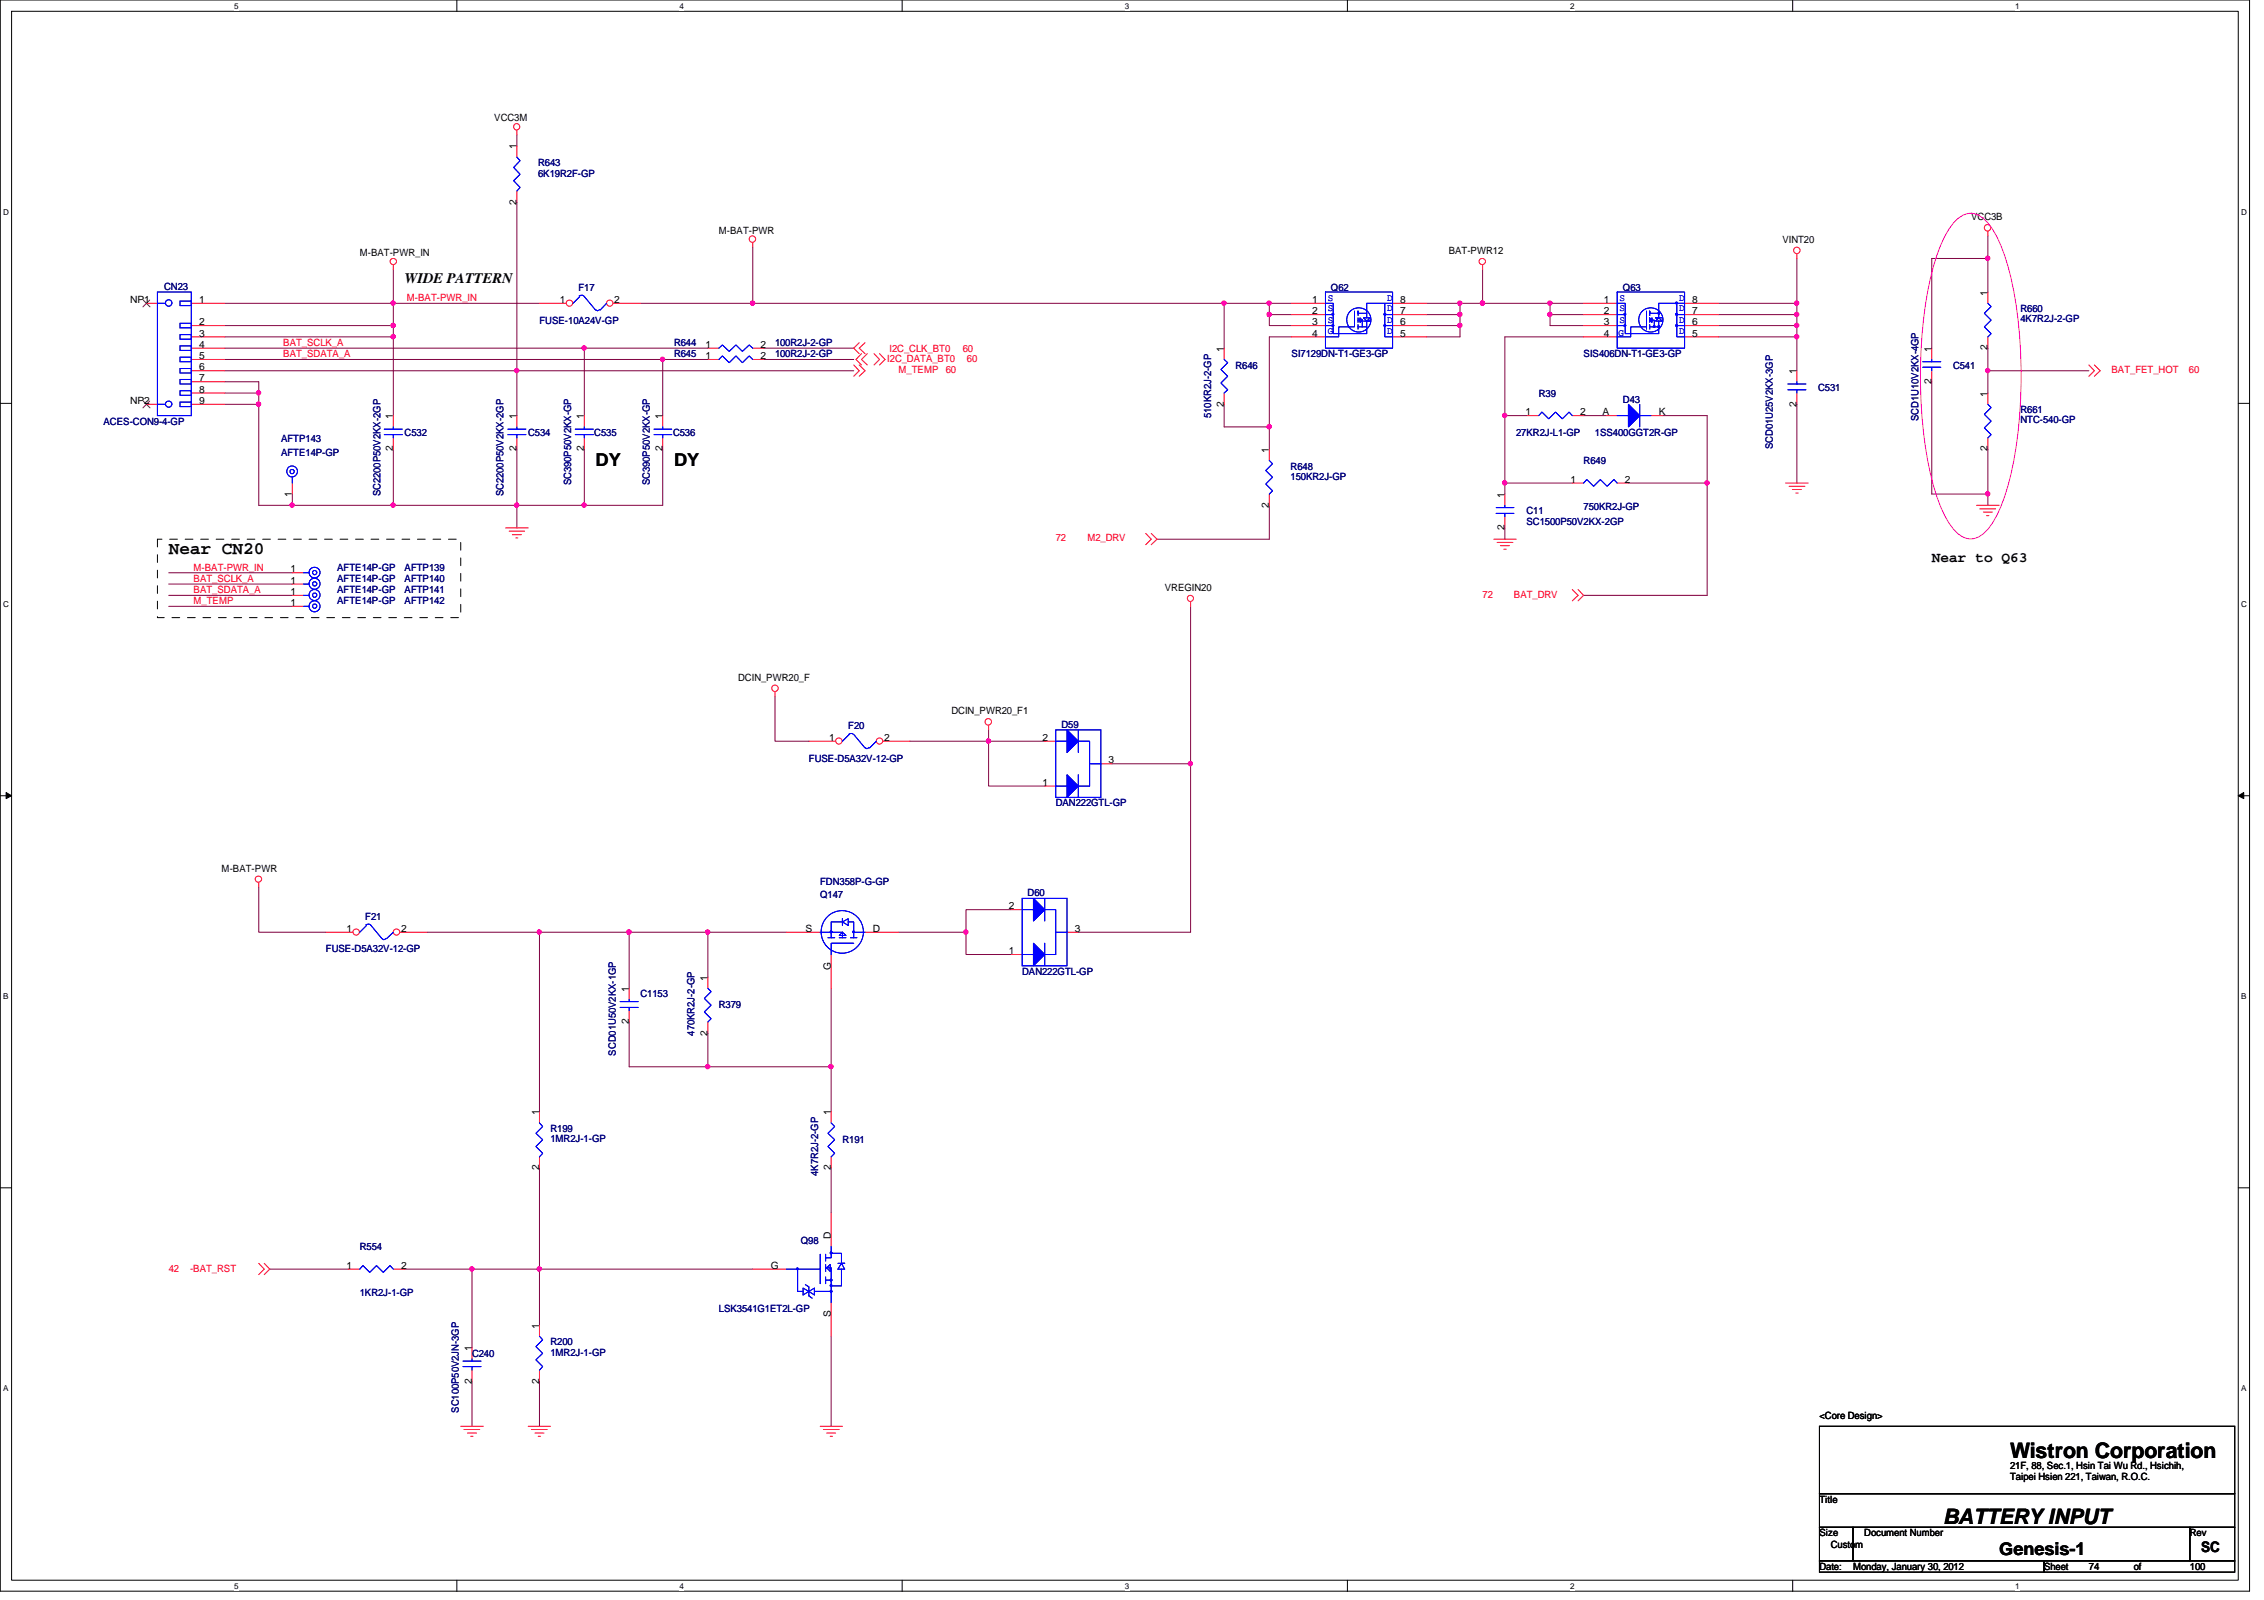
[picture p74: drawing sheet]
<svg xmlns="http://www.w3.org/2000/svg" width="297mm" height="210mm" viewBox="0 0 297 210" stroke-linecap="round" stroke-linejoin="round" font-family="sans-serif">
<defs><g id="words">
<g font-size="2.8">
<text x="263.7" y="191.2">Wistron Corporation</text>
<text x="254.9" y="199.9">BATTERY INPUT</text>
</g>
<g font-size="2.3">
<text x="78.1" y="61.1">DY</text>
<text x="88.4" y="61.1">DY</text>
<text x="22.1" y="72.6">Near CN20</text>
<text x="262.3" y="204">Genesis-1</text>
</g>
<g font-size="1.9">
<text x="53.1" y="37.1">WIDE PATTERN</text>
<text x="253.4" y="73.8">Near to Q63</text>
<text x="288.8" y="203.6">SC</text>
</g>
<g font-size="1.3">
<text x="64.9" y="15.9">VCC3M</text>
<text x="67.8" y="19.6" transform="rotate(-90 67.8 19.6)">1</text>
<text x="67.8" y="26.8" transform="rotate(-90 67.8 26.8)">2</text>
<text x="258.6" y="28.9">VCC3B</text>
<text x="47.2" y="33.6">M-BAT-PWR_IN</text>
<text x="94.3" y="30.6">M-BAT-PWR</text>
<text x="190.1" y="33.3">BAT-PWR12</text>
<text x="233.8" y="31.8">VINT20</text>
<text x="17.1" y="39.8">NP1</text>
<text x="26.1" y="39.8">1</text>
<text x="73.4" y="39.8">1</text>
<text x="80.6" y="39.8">2</text>
<text x="172.2" y="39.8">1</text>
<text x="172.2" y="41.2">2</text>
<text x="183.7" y="41.2">7</text>
<text x="183.7" y="39.8">8</text>
<text x="210.4" y="39.8">1</text>
<text x="210.4" y="41.2">2</text>
<text x="222" y="41.2">7</text>
<text x="222" y="39.8">8</text>
<text x="260.8" y="38.8" transform="rotate(-90 260.8 38.8)">1</text>
<text x="26.1" y="42.7">2</text>
<text x="26.1" y="44.2">3</text>
<text x="26.1" y="45.6">4</text>
<text x="26.1" y="47.1">5</text>
<text x="92.6" y="45.6">1</text>
<text x="92.6" y="47.1">1</text>
<text x="99.8" y="45.6">2</text>
<text x="99.8" y="47.1">2</text>
<text x="160.6" y="46.1" transform="rotate(-90 160.6 46.1)">1</text>
<text x="172.2" y="42.7">3</text>
<text x="172.2" y="44.2">4</text>
<text x="183.7" y="44.2">5</text>
<text x="183.7" y="42.7">6</text>
<text x="210.4" y="42.7">3</text>
<text x="210.4" y="44.2">4</text>
<text x="222" y="44.2">5</text>
<text x="222" y="42.7">6</text>
<text x="253.4" y="46.1" transform="rotate(-90 253.4 46.1)">1</text>
<text x="260.8" y="46" transform="rotate(-90 260.8 46)">2</text>
<text x="17.1" y="53">NP2</text>
<text x="26.1" y="48.6">6</text>
<text x="26.1" y="50">7</text>
<text x="26.1" y="51.5">8</text>
<text x="26.1" y="53">9</text>
<text x="160.6" y="53.3" transform="rotate(-90 160.6 53.3)">2</text>
<text x="235.7" y="53.3" transform="rotate(-90 235.7 53.3)">2</text>
<text x="235.7" y="49.1" transform="rotate(-90 235.7 49.1)">1</text>
<text x="253.4" y="50.4" transform="rotate(-90 253.4 50.4)">2</text>
<text x="260.8" y="52" transform="rotate(-90 260.8 52)">1</text>
<text x="51.6" y="59.2" transform="rotate(-90 51.6 59.2)">2</text>
<text x="51.6" y="55" transform="rotate(-90 51.6 55)">1</text>
<text x="67.8" y="59.2" transform="rotate(-90 67.8 59.2)">2</text>
<text x="67.8" y="55" transform="rotate(-90 67.8 55)">1</text>
<text x="76.6" y="59.2" transform="rotate(-90 76.6 59.2)">2</text>
<text x="76.6" y="55" transform="rotate(-90 76.6 55)">1</text>
<text x="86.9" y="59.2" transform="rotate(-90 86.9 59.2)">2</text>
<text x="86.9" y="55" transform="rotate(-90 86.9 55)">1</text>
<text x="166.5" y="59.4" transform="rotate(-90 166.5 59.4)">1</text>
<text x="200.1" y="54.5">1</text>
<text x="207.3" y="54.5">2</text>
<text x="210.3" y="54.5">A</text>
<text x="217.6" y="54.5">K</text>
<text x="260.8" y="59.2" transform="rotate(-90 260.8 59.2)">2</text>
<text x="38.3" y="65.2" transform="rotate(-90 38.3 65.2)">1</text>
<text x="197.4" y="65.3" transform="rotate(-90 197.4 65.3)">1</text>
<text x="206" y="63.3">1</text>
<text x="213.2" y="63.3">2</text>
<text x="166.5" y="66.6" transform="rotate(-90 166.5 66.6)">2</text>
<text x="197.4" y="69.6" transform="rotate(-90 197.4 69.6)">2</text>
<text x="38.1" y="76.6">1</text>
<text x="38.1" y="75.1">1</text>
<text x="152.8" y="77.5">VREGIN20</text>
<text x="38.1" y="78.1">1</text>
<text x="38.1" y="79.5">1</text>
<text x="96.9" y="89.3">DCIN_PWR20_F</text>
<text x="124.8" y="93.7">DCIN_PWR20_F1</text>
<text x="108.8" y="97.2">1</text>
<text x="116" y="97.2">2</text>
<text x="136.8" y="97.2">2</text>
<text x="145.5" y="100.2">3</text>
<text x="136.8" y="103.1">1</text>
<text x="29.1" y="114.3">M-BAT-PWR</text>
<text x="132.4" y="119.3">2</text>
<text x="45.5" y="122.3">1</text>
<text x="52.6" y="122.3">2</text>
<text x="105.7" y="122.3">S</text>
<text x="114.5" y="122.3">D</text>
<text x="132.4" y="125.2">1</text>
<text x="141" y="122.3">3</text>
<text x="82.5" y="130.1" transform="rotate(-90 82.5 130.1)">1</text>
<text x="92.8" y="128.7" transform="rotate(-90 92.8 128.7)">1</text>
<text x="109" y="127.3" transform="rotate(-90 109 127.3)">G</text>
<text x="82.5" y="134.4" transform="rotate(-90 82.5 134.4)">2</text>
<text x="92.8" y="135.8" transform="rotate(-90 92.8 135.8)">2</text>
<text x="70.7" y="146.3" transform="rotate(-90 70.7 146.3)">1</text>
<text x="109" y="146.3" transform="rotate(-90 109 146.3)">1</text>
<text x="70.7" y="153.5" transform="rotate(-90 70.7 153.5)">2</text>
<text x="109" y="153.5" transform="rotate(-90 109 153.5)">2</text>
<text x="45.5" y="166.5">1</text>
<text x="52.6" y="166.5">2</text>
<text x="101.1" y="166.5">G</text>
<text x="109" y="162.5" transform="rotate(-90 109 162.5)">D</text>
<text x="109" y="172.8" transform="rotate(-90 109 172.8)">S</text>
<text x="61.9" y="177.2" transform="rotate(-90 61.9 177.2)">1</text>
<text x="70.7" y="174.3" transform="rotate(-90 70.7 174.3)">1</text>
<text x="61.9" y="181.5" transform="rotate(-90 61.9 181.5)">2</text>
<text x="70.7" y="181.5" transform="rotate(-90 70.7 181.5)">2</text>
<text x="238.7" y="186.1">&lt;Core Design&gt;</text>
<text x="238.7" y="197.1">Title</text>
<text x="263.7" y="192.7">21F, 88, Sec.1, Hsin Tai Wu Rd., Hsichih,</text>
<text x="263.7" y="194.2">Taipei Hsien 221, Taiwan, R.O.C.</text>
<text x="238.7" y="201.5">Size</text>
<text x="240.2" y="203">Custom</text>
<text x="244.6" y="201.5">Document Number</text>
<text x="287.3" y="201.5">Rev</text>
<text x="238.7" y="206">Date:</text>
<text x="243.1" y="206">Monday, January 30, 2012</text>
<text x="268.2" y="206">Sheet</text>
<text x="274.1" y="206">74</text>
<text x="279.9" y="206">of</text>
<text x="287.3" y="206">100</text>
</g>
<g font-size="1.3" fill="#000080">
<text x="70.6" y="21.8">R643</text>
<text x="70.6" y="23.2">6K19R2F-GP</text>
<text x="21.5" y="38">CN23</text>
<text x="75.9" y="38.2">F17</text>
<text x="174.6" y="38.2">Q62</text>
<text x="212.9" y="38.2">Q63</text>
<text x="265.1" y="41">R660</text>
<text x="70.8" y="42.5">FUSE-10A24V-GP</text>
<text x="88.4" y="45.4">R644</text>
<text x="88.4" y="46.9">R645</text>
<text x="101.7" y="45.4">100R2J-2-GP</text>
<text x="101.7" y="46.9">100R2J-2-GP</text>
<text x="169.5" y="46.9">SI7129DN-T1-GE3-GP</text>
<text x="207.8" y="46.9">SIS406DN-T1-GE3-GP</text>
<text x="265.1" y="42.3">4K7R2J-2-GP</text>
<text x="162.1" y="48.3">R646</text>
<text x="201.9" y="52">R39</text>
<text x="212.9" y="52.9">D43</text>
<text x="238.5" y="51.3">C531</text>
<text x="256.2" y="48.3">C541</text>
<text x="13.6" y="55.7">ACES-CON9-4-GP</text>
<text x="36.9" y="58">AFTP143</text>
<text x="36.9" y="59.8">AFTE14P-GP</text>
<text x="53.1" y="57.2">C532</text>
<text x="69.3" y="57.2">C534</text>
<text x="78" y="57.2">C535</text>
<text x="88.3" y="57.2">C536</text>
<text x="158.9" y="54.8" transform="rotate(-90 158.9 54.8)">510KR2J-2-GP</text>
<text x="198.9" y="57.2">27KR2J-L1-GP</text>
<text x="209.3" y="57.2">1SS400GGT2R-GP</text>
<text x="232.6" y="58.9" transform="rotate(-90 232.6 58.9)">SCD01U25V2KX-3GP</text>
<text x="251.7" y="55.2" transform="rotate(-90 251.7 55.2)">SCD1U10V2KX-4GP</text>
<text x="265.1" y="54.2">R661</text>
<text x="265.1" y="55.5">NTC-540-GP</text>
<text x="49.9" y="65.1" transform="rotate(-90 49.9 65.1)">SC2200P50V2KX-2GP</text>
<text x="66.1" y="65.1" transform="rotate(-90 66.1 65.1)">SC2200P50V2KX-2GP</text>
<text x="74.9" y="63.7" transform="rotate(-90 74.9 63.7)">SC390P50V2KX-GP</text>
<text x="85.3" y="63.7" transform="rotate(-90 85.3 63.7)">SC390P50V2KX-GP</text>
<text x="169.3" y="61.6">R648</text>
<text x="169.3" y="62.9">150KR2J-GP</text>
<text x="207.8" y="60.9">R649</text>
<text x="200.3" y="67.5">C11</text>
<text x="200.3" y="68.8">SC1500P50V2KX-2GP</text>
<text x="207.8" y="66.9">750KR2J-GP</text>
<text x="44.2" y="76.3">AFTE14P-GP</text>
<text x="44.2" y="77.8">AFTE14P-GP</text>
<text x="44.2" y="74.8">AFTE14P-GP</text>
<text x="53.1" y="76.3">AFTP140</text>
<text x="53.1" y="77.8">AFTP141</text>
<text x="53.1" y="74.8">AFTP139</text>
<text x="44.2" y="79.3">AFTE14P-GP</text>
<text x="53.1" y="79.3">AFTP142</text>
<text x="111.3" y="95.6">F20</text>
<text x="139.3" y="95.5">D59</text>
<text x="106.1" y="99.9">FUSE-D5A32V-12-GP</text>
<text x="138.5" y="105.8">DAN222GTL-GP</text>
<text x="107.6" y="117.9">Q147</text>
<text x="107.6" y="116.1">FDN358P-G-GP</text>
<text x="134.8" y="117.6">D60</text>
<text x="42.8" y="124.9">FUSE-D5A32V-12-GP</text>
<text x="47.9" y="120.6">F21</text>
<text x="84" y="130.9">C1153</text>
<text x="134.1" y="127.9">DAN222GTL-GP</text>
<text x="91.1" y="135.8" transform="rotate(-90 91.1 135.8)">470KR2J-2-GP</text>
<text x="94.3" y="132.3">R379</text>
<text x="80.8" y="138.5" transform="rotate(-90 80.8 138.5)">SCD01U50V2KX-1GP</text>
<text x="72.2" y="148.5">R199</text>
<text x="72.2" y="149.9">1MR2J-1-GP</text>
<text x="110.5" y="150">R191</text>
<text x="107.4" y="154.3" transform="rotate(-90 107.4 154.3)">4K7R2J-2-GP</text>
<text x="47.2" y="164">R554</text>
<text x="105.1" y="163.2">Q98</text>
<text x="47.2" y="170">1KR2J-1-GP</text>
<text x="94.3" y="172.1">LSK3541G1ET2L-GP</text>
<text x="61.9" y="178">C240</text>
<text x="72.2" y="176.5">R200</text>
<text x="72.2" y="177.8">1MR2J-1-GP</text>
<text x="60.2" y="185.3" transform="rotate(-90 60.2 185.3)">SC100P50V2JN-3GP</text>
</g>
<g font-size="1.3" fill="#f00">
<text x="53.4" y="39.5">M-BAT-PWR_IN</text>
<text x="37.2" y="45.4">BAT_SCLK_A</text>
<text x="37.2" y="46.9">BAT_SDATA_A</text>
<text x="116.4" y="47.5">I2C_DATA_BT0</text>
<text x="116.7" y="46.1">I2C_CLK_BT0</text>
<text x="126.3" y="46.1">60</text>
<text x="126.9" y="47.5">60</text>
<text x="117.9" y="48.9">M_TEMP</text>
<text x="124.1" y="48.9">60</text>
<text x="277" y="48.9">BAT_FET_HOT</text>
<text x="287.2" y="48.9">60</text>
<text x="138.5" y="71">72</text>
<text x="142.7" y="71">M2_DRV</text>
<text x="25.4" y="74.8">M-BAT-PWR_IN</text>
<text x="25.4" y="76.3">BAT_SCLK_A</text>
<text x="25.4" y="77.8">BAT_SDATA_A</text>
<text x="25.4" y="79.2">M_TEMP</text>
<text x="194.5" y="78.4">72</text>
<text x="198.6" y="78.4">BAT_DRV</text>
<text x="22.1" y="166.9">42</text>
<text x="24.9" y="166.9">-BAT_RST</text>
</g>
<g font-size="1.3" fill="#00f">
<text x="174.2" y="39.5">S</text>
<text x="174.2" y="40.9">S</text>
<text x="182" y="40.9">D</text>
<text x="182" y="39.5">D</text>
<text x="212.5" y="39.5">S</text>
<text x="212.5" y="40.9">S</text>
<text x="220.3" y="40.9">D</text>
<text x="220.3" y="39.5">D</text>
<text x="174.2" y="42.3">S</text>
<text x="174.2" y="43.8">G</text>
<text x="182" y="43.8">D</text>
<text x="182" y="42.3">D</text>
<text x="212.3" y="44.1">G</text>
<text x="212.5" y="42.3">S</text>
<text x="220.3" y="43.8">D</text>
<text x="220.3" y="42.3">D</text>
</g>
<g font-size="1.1">
<text x="30.7" y="1.1">5</text>
<text x="89.2" y="1.1">4</text>
<text x="147.6" y="1.1">3</text>
<text x="206" y="1.1">2</text>
<text x="264.4" y="1.1">1</text>
<text x=".4" y="28.2">D</text>
<text x="294" y="28.2">D</text>
<text x=".4" y="79.6">C</text>
<text x="294" y="79.6">C</text>
<text x=".4" y="131.1">B</text>
<text x="294" y="131.1">B</text>
<text x=".4" y="182.5">A</text>
<text x="294" y="182.5">A</text>
<text x="30.7" y="208.4">5</text>
<text x="89.2" y="208.4">4</text>
<text x="147.6" y="208.4">3</text>
<text x="206" y="208.4">2</text>
<text x="264.4" y="208.4">1</text>
</g>
</g></defs>
<path d="M0 0h295.1v208.7h-295.1zM1.5 1.5h292.2v205.8h-292.2z" fill="none" stroke="#000" stroke-width=".13"/>
<g fill="#fff">
<path d="M30.7 .2h.6v1.2h-.6z"/>
<path d="M30.7 207.5h.6v1.2h-.6z"/>
</g>
<path d="M59.9 0v1.5M59.9 207.3v1.5" fill="none" stroke="#000" stroke-width=".13"/>
<g fill="#fff">
<path d="M89.2 .2h.5v1.2h-.5z"/>
<path d="M89.2 207.5h.5v1.2h-.5z"/>
</g>
<path d="M118.4 0v1.5M118.4 207.3v1.5" fill="none" stroke="#000" stroke-width=".13"/>
<g fill="#fff">
<path d="M147.6 .2h.6v1.2h-.6z"/>
<path d="M147.6 207.5h.6v1.2h-.6z"/>
</g>
<path d="M176.8 0v1.5M176.8 207.3v1.5" fill="none" stroke="#000" stroke-width=".13"/>
<g fill="#fff">
<path d="M206 .2h.6v1.2h-.6z"/>
<path d="M206 207.5h.6v1.2h-.6z"/>
</g>
<path d="M235.2 0v1.5M235.2 207.3v1.5" fill="none" stroke="#000" stroke-width=".13"/>
<g fill="#fff">
<path d="M264.4 .2h.6v1.2h-.6z"/>
<path d="M264.4 207.5h.6v1.2h-.6z"/>
<path d="M.4 27.2h.8v1.2h-.8z"/>
<path d="M294 27.2h.8v1.2h-.8z"/>
<path d="M.4 78.6h.8v1.2h-.8z"/>
<path d="M294 78.6h.8v1.2h-.8z"/>
</g>
<path d="M0 52.9h1.5M293.7 52.9h1.4" fill="none" stroke="#000" stroke-width=".13"/>
<g fill="#fff">
<path d="M.4 130.1h.7v1.2h-.7z"/>
<path d="M294 130.1h.8v1.2h-.8z"/>
</g>
<path d="M0 104.4h1.5M.8 104l.7 .4-.7 .4zM293.7 104.4l.7-.4v.8zM293.7 104.4h1.4" fill="none" stroke="#000" stroke-width=".13"/>
<path d="M.8 104l.7 .4-.7 .4zM293.7 104.4l.7-.4v.8z" fill="#000"/>
<g fill="#fff">
<path d="M.4 181.5h.7v1.2h-.7z"/>
<path d="M294 181.5h.8v1.2h-.8z"/>
</g>
<path d="M0 155.8h1.5M293.7 155.8h1.4" fill="none" stroke="#000" stroke-width=".13"/>
<path d="M51.6 35.3v4.5M29.5 51.6h4.4v1.4M29.5 48.6h38.3M207.8 54.5h2.9M260.8 58.9v5.9M51.6 66.3h16.2M166.5 66.3v4.4h-14.7M109 140v5.8M70.8 181.2v5.9" fill="none" stroke="#800040" stroke-width=".13"/>
<circle cx="109" cy="139.9" r=".29" fill="#f0f"/>
<circle cx="109" cy="139.9" r=".29" fill="none" stroke="#f0f" stroke-width=".13"/>
<path d="M70.8 166.5h28" fill="none" stroke="#800040" stroke-width=".13"/>
<circle cx="70.7" cy="166.5" r=".29" fill="#f0f"/>
<circle cx="70.7" cy="166.5" r=".29" fill="none" stroke="#f0f" stroke-width=".13"/>
<path d="M86.9 47.2v7.3M207.8 78.1h16.2M70.8 122.3h11.7" fill="none" stroke="#800040" stroke-width=".13"/>
<circle cx="82.5" cy="122.3" r=".29" fill="#f0f"/>
<circle cx="82.5" cy="122.3" r=".29" fill="none" stroke="#f0f" stroke-width=".13"/>
<circle cx="70.7" cy="122.3" r=".29" fill="#f0f"/>
<circle cx="70.7" cy="122.3" r=".29" fill="none" stroke="#f0f" stroke-width=".13"/>
<path d="M203.4 39.8v1.5M22.1 75.1h16.3" fill="none" stroke="#800040" stroke-width=".13"/>
<circle cx="203.3" cy="39.8" r=".29" fill="#f0f"/>
<circle cx="203.3" cy="39.8" r=".29" fill="none" stroke="#f0f" stroke-width=".13"/>
<path d="M235.8 42.7v1.5" fill="none" stroke="#800040" stroke-width=".13"/>
<circle cx="235.7" cy="42.7" r=".29" fill="#f0f"/>
<circle cx="235.7" cy="42.7" r=".29" fill="none" stroke="#f0f" stroke-width=".13"/>
<path d="M33.9 50.1v1.5M235.8 53v10.4" fill="none" stroke="#800040" stroke-width=".13"/>
<circle cx="33.9" cy="51.5" r=".29" fill="#f0f"/>
<circle cx="33.9" cy="51.5" r=".29" fill="none" stroke="#f0f" stroke-width=".13"/>
<path d="M51.6 39.8h19.2M187.2 39.8h4.4M194.5 39.8h8.9M260.8 33.9v4.4M29.5 50.1h4.4M197.4 44.2v10.3h3M38.4 66.3h13.2" fill="none" stroke="#800040" stroke-width=".13"/>
<circle cx="194.5" cy="39.8" r=".29" fill="#f0f"/>
<circle cx="194.5" cy="39.8" r=".29" fill="none" stroke="#f0f" stroke-width=".13"/>
<path d="M191.6 39.8h2.9" fill="none" stroke="#800040" stroke-width=".13"/>
<circle cx="194.5" cy="39.8" r=".29" fill="#f0f"/>
<circle cx="194.5" cy="39.8" r=".29" fill="none" stroke="#f0f" stroke-width=".13"/>
<path d="M253.4 33.9h7.4" fill="none" stroke="#800040" stroke-width=".13"/>
<circle cx="260.8" cy="33.9" r=".29" fill="#f0f"/>
<circle cx="260.8" cy="33.9" r=".29" fill="none" stroke="#f0f" stroke-width=".13"/>
<path d="M98.8 39.8h61.8M253.4 33.9v11.8M92.9 135.6v4.4" fill="none" stroke="#800040" stroke-width=".13"/>
<circle cx="160.6" cy="39.8" r=".29" fill="#f0f"/>
<circle cx="160.6" cy="39.8" r=".29" fill="none" stroke="#f0f" stroke-width=".13"/>
<circle cx="98.7" cy="39.8" r=".29" fill="#f0f"/>
<circle cx="98.7" cy="39.8" r=".29" fill="none" stroke="#f0f" stroke-width=".13"/>
<path d="M51.6 39.8v2.9h-22.1" fill="none" stroke="#800040" stroke-width=".13"/>
<circle cx="51.6" cy="39.8" r=".29" fill="#f0f"/>
<circle cx="51.6" cy="39.8" r=".29" fill="none" stroke="#f0f" stroke-width=".13"/>
<path d="M187.2 41.3h4.4v1.4" fill="none" stroke="#800040" stroke-width=".13"/>
<circle cx="191.5" cy="42.7" r=".29" fill="#f0f"/>
<circle cx="191.5" cy="42.7" r=".29" fill="none" stroke="#f0f" stroke-width=".13"/>
<path d="M197.4 44.2h10.4M70.8 153.2v13.3h-8.9" fill="none" stroke="#800040" stroke-width=".13"/>
<circle cx="61.9" cy="166.5" r=".29" fill="#f0f"/>
<circle cx="61.9" cy="166.5" r=".29" fill="none" stroke="#f0f" stroke-width=".13"/>
<path d="M92.9 122.3v5.9" fill="none" stroke="#800040" stroke-width=".13"/>
<circle cx="92.8" cy="122.3" r=".29" fill="#f0f"/>
<circle cx="92.8" cy="122.3" r=".29" fill="none" stroke="#f0f" stroke-width=".13"/>
<path d="M187.2 42.7h4.4v1.5M197.4 54.5v8.9M253.4 50.1v14.7M92.9 122.3h10.3" fill="none" stroke="#800040" stroke-width=".13"/>
<circle cx="197.4" cy="63.3" r=".29" fill="#f0f"/>
<circle cx="197.4" cy="63.3" r=".29" fill="none" stroke="#f0f" stroke-width=".13"/>
<circle cx="197.4" cy="54.5" r=".29" fill="#f0f"/>
<circle cx="197.4" cy="54.5" r=".29" fill="none" stroke="#f0f" stroke-width=".13"/>
<path d="M67.8 48.6v5.9" fill="none" stroke="#800040" stroke-width=".13"/>
<circle cx="67.8" cy="48.6" r=".29" fill="#f0f"/>
<circle cx="67.8" cy="48.6" r=".29" fill="none" stroke="#f0f" stroke-width=".13"/>
<path d="M191.6 39.8v1.5" fill="none" stroke="#800040" stroke-width=".13"/>
<circle cx="191.5" cy="41.2" r=".29" fill="#f0f"/>
<circle cx="191.5" cy="41.2" r=".29" fill="none" stroke="#f0f" stroke-width=".13"/>
<circle cx="191.5" cy="39.8" r=".29" fill="#f0f"/>
<circle cx="191.5" cy="39.8" r=".29" fill="none" stroke="#f0f" stroke-width=".13"/>
<path d="M166.5 41.3h3" fill="none" stroke="#800040" stroke-width=".13"/>
<circle cx="166.5" cy="41.2" r=".29" fill="#f0f"/>
<circle cx="166.5" cy="41.2" r=".29" fill="none" stroke="#f0f" stroke-width=".13"/>
<path d="M169.5 39.8h-3v1.5M253.4 64.8h7.4" fill="none" stroke="#800040" stroke-width=".13"/>
<circle cx="260.8" cy="64.8" r=".29" fill="#f0f"/>
<circle cx="260.8" cy="64.8" r=".29" fill="none" stroke="#f0f" stroke-width=".13"/>
<path d="M67.8 58.9v7.4M76.7 45.7h16.2M86.9 58.9v7.4h-10.2M166.5 41.3v1.4h3M187.2 44.2h4.4M218.1 54.5h5.9M22.1 76.6h16.3M22.1 78.1h16.3M38.4 64.8v1.5M61.9 181.2v5.9" fill="none" stroke="#800040" stroke-width=".13"/>
<circle cx="67.8" cy="66.3" r=".29" fill="#f0f"/>
<circle cx="67.8" cy="66.3" r=".29" fill="none" stroke="#f0f" stroke-width=".13"/>
<path d="M76.7 58.9v7.4" fill="none" stroke="#800040" stroke-width=".13"/>
<circle cx="76.6" cy="66.3" r=".29" fill="#f0f"/>
<circle cx="76.6" cy="66.3" r=".29" fill="none" stroke="#f0f" stroke-width=".13"/>
<path d="M51.6 58.9v7.4" fill="none" stroke="#800040" stroke-width=".13"/>
<circle cx="51.6" cy="66.3" r=".29" fill="#f0f"/>
<circle cx="51.6" cy="66.3" r=".29" fill="none" stroke="#f0f" stroke-width=".13"/>
<path d="M51.6 44.2v10.3" fill="none" stroke="#800040" stroke-width=".13"/>
<circle cx="51.6" cy="44.2" r=".29" fill="#f0f"/>
<circle cx="51.6" cy="44.2" r=".29" fill="none" stroke="#f0f" stroke-width=".13"/>
<path d="M76.7 45.7v8.8" fill="none" stroke="#800040" stroke-width=".13"/>
<circle cx="76.6" cy="45.7" r=".29" fill="#f0f"/>
<circle cx="76.6" cy="45.7" r=".29" fill="none" stroke="#f0f" stroke-width=".13"/>
<path d="M92.9 140h16.1" fill="none" stroke="#800040" stroke-width=".13"/>
<circle cx="92.8" cy="139.9" r=".29" fill="#f0f"/>
<circle cx="92.8" cy="139.9" r=".29" fill="none" stroke="#f0f" stroke-width=".13"/>
<path d="M67.8 17.7v1.5M203.4 41.3v1.4" fill="none" stroke="#800040" stroke-width=".13"/>
<circle cx="203.3" cy="41.2" r=".29" fill="#f0f"/>
<circle cx="203.3" cy="41.2" r=".29" fill="none" stroke="#f0f" stroke-width=".13"/>
<path d="M29.5 39.8h22.1M203.4 39.8h4.4M86.9 47.2h6M203.4 42.7h4.4M260.8 64.8v1.5M56 122.3h14.8M82.5 122.3h10.4" fill="none" stroke="#800040" stroke-width=".13"/>
<circle cx="82.5" cy="122.3" r=".29" fill="#f0f"/>
<circle cx="82.5" cy="122.3" r=".29" fill="none" stroke="#f0f" stroke-width=".13"/>
<path d="M84 39.8h14.8M160.6 39.8h5.9M224 54.5v8.9M22.1 79.5h16.3M76.7 66.3h-8.9v3M197.4 63.4v1.4M70.8 166.5v7.4" fill="none" stroke="#800040" stroke-width=".13"/>
<circle cx="166.5" cy="39.8" r=".29" fill="#f0f"/>
<circle cx="166.5" cy="39.8" r=".29" fill="none" stroke="#f0f" stroke-width=".13"/>
<path d="M51.6 42.7v1.5h-22.1M203.4 41.3h4.4M33.9 116.4v5.9h8.9" fill="none" stroke="#800040" stroke-width=".13"/>
<circle cx="51.6" cy="42.7" r=".29" fill="#f0f"/>
<circle cx="51.6" cy="42.7" r=".29" fill="none" stroke="#f0f" stroke-width=".13"/>
<path d="M260.8 48.6v3" fill="none" stroke="#800040" stroke-width=".13"/>
<circle cx="260.8" cy="48.6" r=".29" fill="#f0f"/>
<circle cx="260.8" cy="48.6" r=".29" fill="none" stroke="#f0f" stroke-width=".13"/>
<path d="M194.5 35.3v4.5M260.8 30.9v3M197.4 63.4h8.9M213.7 63.4h10.3M82.5 140h10.4M82.5 122.3v7.4M53.1 166.5h8.8v10.3" fill="none" stroke="#800040" stroke-width=".13"/>
<circle cx="224" cy="63.3" r=".29" fill="#f0f"/>
<circle cx="224" cy="63.3" r=".29" fill="none" stroke="#f0f" stroke-width=".13"/>
<path d="M33.9 66.3h4.5" fill="none" stroke="#800040" stroke-width=".13"/>
<circle cx="38.3" cy="66.3" r=".29" fill="#f0f"/>
<circle cx="38.3" cy="66.3" r=".29" fill="none" stroke="#f0f" stroke-width=".13"/>
<path d="M160.6 39.8v5.9M33.9 53v13.3M260.8 45.7v2.9" fill="none" stroke="#800040" stroke-width=".13"/>
<circle cx="33.9" cy="53" r=".29" fill="#f0f"/>
<circle cx="33.9" cy="53" r=".29" fill="none" stroke="#f0f" stroke-width=".13"/>
<path d="M225.5 39.8h10.3M29.5 45.7h47.2M67.8 48.6h44.2M160.6 56h5.9M166.5 44.2h3M225.5 41.3h10.3v1.4h-10.3M260.8 48.6h13.3M197.4 69.3v1.4M224 63.4v14.7M82.5 134.1v5.9M35.4 166.5h10.3M109 175.3v11.8" fill="none" stroke="#800040" stroke-width=".13"/>
<circle cx="235.7" cy="41.2" r=".29" fill="#f0f"/>
<circle cx="235.7" cy="41.2" r=".29" fill="none" stroke="#f0f" stroke-width=".13"/>
<path d="M235.8 39.8v1.5" fill="none" stroke="#800040" stroke-width=".13"/>
<circle cx="235.7" cy="39.8" r=".29" fill="#f0f"/>
<circle cx="235.7" cy="39.8" r=".29" fill="none" stroke="#f0f" stroke-width=".13"/>
<path d="M98.8 32.4v7.4M235.8 33.9v5.9M29.5 53h4.4M100.2 45.7h11.8M160.6 53v3M225.5 44.2h10.3v4.4M109 129.7v10.3" fill="none" stroke="#800040" stroke-width=".13"/>
<circle cx="235.7" cy="44.2" r=".29" fill="#f0f"/>
<circle cx="235.7" cy="44.2" r=".29" fill="none" stroke="#f0f" stroke-width=".13"/>
<path d="M67.8 26.5v22.1M29.5 47.2h57.4M109 153.2v5.9" fill="none" stroke="#800040" stroke-width=".13"/>
<circle cx="86.9" cy="47.1" r=".29" fill="#f0f"/>
<circle cx="86.9" cy="47.1" r=".29" fill="none" stroke="#f0f" stroke-width=".13"/>
<path d="M100.2 47.2h11.8M166.5 56v2.9" fill="none" stroke="#800040" stroke-width=".13"/>
<circle cx="166.5" cy="56" r=".29" fill="#f0f"/>
<circle cx="166.5" cy="56" r=".29" fill="none" stroke="#f0f" stroke-width=".13"/>
<path d="M166.5 44.2v11.8M119.4 97.2h10.3M129.7 95.8v1.4M129.7 97.2h7.4M145.9 100.2h10.3M70.8 122.3v23.5" fill="none" stroke="#800040" stroke-width=".13"/>
<circle cx="129.7" cy="97.2" r=".29" fill="#f0f"/>
<circle cx="129.7" cy="97.2" r=".29" fill="none" stroke="#f0f" stroke-width=".13"/>
<path d="M156.2 79.5v42.8M101.7 91.4v5.8h4.4M129.7 97.2v5.9h7.4" fill="none" stroke="#800040" stroke-width=".13"/>
<circle cx="156.2" cy="100.2" r=".29" fill="#f0f"/>
<circle cx="156.2" cy="100.2" r=".29" fill="none" stroke="#f0f" stroke-width=".13"/>
<path d="M132.6 119.3h-5.9v3M117.9 122.3h8.8M126.7 122.3v2.9h5.9M141.5 122.3h14.7" fill="none" stroke="#800040" stroke-width=".13"/>
<circle cx="126.7" cy="122.3" r=".29" fill="#f0f"/>
<g fill="none" stroke="#f0f" stroke-width=".13">
<path d="M256.6 28.9a2.5 2.5 0 0 1 3.9 0 15.5 15.5 0 0 1 3.2 6.8 61.9 61.9 0 0 1 0 27.2 15.6 15.6 0 0 1-3.2 6.8 2.5 2.5 0 0 1-3.9 0 15.5 15.5 0 0 1-3.1-6.8 62.5 62.5 0 0 1 0-27.2 15.4 15.4 0 0 1 3.1-6.8z"/>
<circle cx="126.7" cy="122.3" r=".29"/>
</g>
<g fill="none" stroke="#f00" stroke-width=".13">
<path d="M67.8 17.1v.6M51.6 34.8v.5M98.8 31.8v.6M194.5 34.8v.5M235.8 33.3v.6M260.8 30.4v.5M260.8 38.3v1.5M112 47.9l.7 .7-.7 .8M112.7 45l-.7 .7 .7 .7M112.7 47.9l.8 .7-.8 .8M113 46.4l-.7 .8 .7 .7M113.5 45l-.8 .7 .8 .7"/>
<path d="M113.8 46.4l-.8 .8 .8 .7M114.7 46.4l.7 .8-.7 .7M115.4 46.4l.7 .8-.7 .7M253.4 45.7v1.5M253.4 48.6v1.5M260.8 44.2v1.5M260.8 51.6v1.4M260.8 57.4v1.5M274.1 47.9l.7 .7-.7 .8M274.8 47.9l.7 .7-.7 .8M66.3 69.3h3M66.8 69.7h2"/>
<path d="M67.2 70.1h1.2M67.7 70.6h.2M150.3 70l.7 .7-.7 .8M151 70l.8 .7-.8 .8M156.2 79v.5M196 70.7h2.9M196.4 71.2h2.1M196.8 71.6h1.2M197.3 72.1h.3M206.3 77.3l.7 .8-.7 .7M207 77.3l.8 .8-.8 .7M234.3 63.4h2.9"/>
<path d="M234.7 63.8h2.1M235.2 64.2h1.1M235.6 64.7h.3M259.3 66.3h3M259.8 66.8h2M260.2 67.2h1.2M260.6 67.6h.3M101.7 90.8v.6M129.7 95.2v.6M33.9 115.8v.6M132.6 119.3h1.5M82.5 129.7v1.4"/>
<path d="M82.5 132.6v1.5M132.6 125.2h1.5M140 122.3h1.5M33.9 165.7l.8 .8-.8 .7M34.7 165.7l.7 .8-.7 .7M60.4 187.1h3M60.9 187.5h2M61.3 188h1.2M61.8 188.4h.3M69.3 187.1h2.9M69.7 187.5h2.1M70.2 188h1.2"/>
<path d="M70.6 188.4h.3M107.6 187.1h2.9M108 187.5h2.1M108.5 188h1.1M108.9 188.4h.3"/>
<circle cx="67.8" cy="16.6" r=".42"/>
<circle cx="51.6" cy="34.3" r=".42"/>
<circle cx="98.7" cy="31.4" r=".43"/>
<circle cx="194.5" cy="34.3" r=".42"/>
<circle cx="235.7" cy="32.8" r=".43"/>
<circle cx="260.8" cy="29.9" r=".43"/>
<circle cx="156.2" cy="78.5" r=".4"/>
<circle cx="101.7" cy="90.3" r=".43"/>
<circle cx="129.7" cy="94.7" r=".43"/>
<circle cx="33.9" cy="115.3" r=".42"/>
</g>
<path d="M238.7 187.1h54.5v8.9h-54.5zM238.7 196h54.5v4.4h-54.5zM238.7 200.4h4.4v4.4h-4.4zM238.7 204.8h29.5v1.4h-29.5zM243.1 200.4h44.2v4.4h-44.2zM268.2 204.8h25v1.4h-25zM287.3 200.4h5.9v4.4h-5.9z" fill="none" stroke="#000" stroke-width=".13"/>
<path d="M20.7 70.7h39.7v10.3h-39.7z" fill="none" stroke="#000" stroke-width=".13" stroke-dasharray="1 1 1 1 1 1 1 1"/>
<path d="M260.8 39.8l.4 .4-.9 .9 .9 .9-.9 .9 .9 .9-.4 .4M252.3 47.5h2.3M252.3 48.2h2.3M253.4 47.2v.3M253.4 48.2v.4M260.8 53l.4 .5-.9 .9 .9 .8-.9 .9 .9 .9-.4 .4M81.4 131.4h2.3M81.4 132.2h2.3M82.5 131.1v.3M82.5 132.2v.4" fill="none" stroke="#00f" stroke-width=".13"/>
<path d="M135.6 123.7l1.5 1.5-1.5 1.5z" fill="#00f"/>
<path d="M134.1 117.9h5.9v8.8h-5.9zM134.1 119.3h1.5M137.1 117.9v2.9M137.1 119.3h1.4v5.9h-1.4M134.1 125.2h1.5M135.6 123.7l1.5 1.5-1.5 1.5zM137.1 123.7v3M138.5 122.3h1.5" fill="none" stroke="#00f" stroke-width=".13"/>
<path d="M135.6 117.9l1.5 1.4-1.5 1.5z" fill="#00f"/>
<path d="M135.6 117.9l1.5 1.4-1.5 1.5z" fill="none" stroke="#00f" stroke-width=".13"/>
<path d="M135.6 123.7l1.5 1.5-1.5 1.5z" fill="#00f"/>
<path d="M134.1 117.9h5.9v8.8h-5.9zM134.1 119.3h1.5M137.1 117.9v2.9M137.1 119.3h1.4v5.9h-1.4M134.1 125.2h1.5M135.6 123.7l1.5 1.5-1.5 1.5zM137.1 123.7v3M138.5 122.3h1.5" fill="none" stroke="#00f" stroke-width=".13"/>
<path d="M135.6 117.9l1.5 1.4-1.5 1.5z" fill="#00f"/>
<path d="M135.6 117.9l1.5 1.4-1.5 1.5zM47.2 166.5l.4-.5 .9 .9 .9-.9 .9 .9 .9-.9 .4 .5M103.2 166.5h4.4M108.3 167.5v.9M108.3 164.5v.9M108.3 167.9h.7v3M108.9 165.9l-.4 .4M109 163.5v1.5h-.7M109 166.3v1.6M109 164.4h1.4v1.3h.4h-.9M110.4 166.5v2.2h-1.4M110.4 165.7l.4 .8h-.9z" fill="none" stroke="#00f" stroke-width=".13"/>
<path d="M109 159.1v4.4M45.7 166.5h1.5M51.6 166.5h1.5M98.8 166.5h4.4M109 170.9v4.4" fill="none" stroke="#f00" stroke-width=".13"/>
<path d="M109 167.8h.1v.2h-.1z" fill-rule="evenodd" fill="#00f"/>
<path d="M109 167.8h.1v.2h-.1z" fill="none" stroke="#00f" stroke-width=".13"/>
<path d="M109 164.3h.1v.2h-.1z" fill-rule="evenodd" fill="#00f"/>
<path d="M109 164.3h.1v.2h-.1z" fill="none" stroke="#00f" stroke-width=".13"/>
<path d="M109 168.6h.1v.1h-.1z" fill-rule="evenodd" fill="#00f"/>
<path d="M104.6 169.4h.8M105.4 169l.7 .4-.7 .5zM105.7 168.5l.4 .3v1.2l.4 .3M106.1 169.4l.7-.4v.9zM106.8 169.4h2.2M107.6 164.5v3.9M108.3 165.9v.9M108.3 166.3h.7M108.9 165.9v.9l-.4-.5M109 168.6h.1v.1h-.1z" fill="none" stroke="#00f" stroke-width=".13"/>
<path d="M109 169.3h.1v.2h-.1z" fill-rule="evenodd" fill="#00f"/>
<path d="M109 169.3h.1v.2h-.1z" fill="none" stroke="#00f" stroke-width=".13"/>
<path d="M104.5 166.4l.2 .1-.1 .1z" fill-rule="evenodd" fill="#00f"/>
<path d="M103.2 166.5h4.4M104.5 166.4l.2 .1-.1 .1zM104.6 166.5v2.9M108.3 167.5v.9M108.3 164.5v.9M108.3 167.9h.7v3M108.9 165.9l-.4 .4M109 163.5v1.5h-.7M109 166.3v1.6M109 164.4h1.4v1.3h.4h-.9M110.4 166.5v2.2h-1.4M110.4 165.7l.4 .8h-.9z" fill="none" stroke="#00f" stroke-width=".13"/>
<path d="M109 167.8h.1v.2h-.1z" fill-rule="evenodd" fill="#00f"/>
<path d="M109 167.8h.1v.2h-.1z" fill="none" stroke="#00f" stroke-width=".13"/>
<path d="M109 164.3h.1v.2h-.1z" fill-rule="evenodd" fill="#00f"/>
<path d="M109 164.3h.1v.2h-.1z" fill="none" stroke="#00f" stroke-width=".13"/>
<path d="M109 168.6h.1v.1h-.1z" fill-rule="evenodd" fill="#00f"/>
<path d="M104.6 169.4h.8M105.4 169l.7 .4-.7 .5zM105.7 168.5l.4 .3v1.2l.4 .3M106.1 169.4l.7-.4v.9zM106.8 169.4h2.2M107.6 164.5v3.9M108.3 165.9v.9M108.3 166.3h.7M108.9 165.9v.9l-.4-.5M109 168.6h.1v.1h-.1z" fill="none" stroke="#00f" stroke-width=".13"/>
<path d="M109 169.3h.1v.2h-.1z" fill-rule="evenodd" fill="#00f"/>
<path d="M109 169.3h.1v.2h-.1z" fill="none" stroke="#00f" stroke-width=".13"/>
<path d="M104.5 166.4l.2 .1-.1 .1z" fill-rule="evenodd" fill="#00f"/>
<g fill="none" stroke="#00f" stroke-width=".13">
<path d="M39.8 76.6h.8M104.5 166.4l.2 .1-.1 .1zM104.6 166.5v2.9"/>
<circle cx="41.3" cy="76.6" r=".72"/>
<circle cx="41.3" cy="76.6" r=".29"/>
</g>
<path d="M210.7 54.5h1.5M216.6 54.5h1.5M38.4 76.6h1.4" fill="none" stroke="#f00" stroke-width=".13"/>
<path d="M213.7 53l1.4 1.5-1.4 1.5z" fill="#00f"/>
<path d="M212.2 54.5h1.5M213.7 53l1.4 1.5-1.4 1.5zM215.1 53v3M215.1 54.5h1.5" fill="none" stroke="#00f" stroke-width=".13"/>
<path d="M213.7 53l1.4 1.5-1.4 1.5z" fill="#00f"/>
<g fill="none" stroke="#00f" stroke-width=".13">
<path d="M20.7 38.3h4.4v16.2h-4.4zM20.7 39.8h1M23.6 39.5h1.5v.6h-1.5zM67.8 20.6l.4 .5-.8 .9 .8 .9-.8 .8 .8 .9-.4 .5M173.9 38.3h8.8v7.4h-8.8zM173.9 39.8h1v4h4.4v-.9M181.7 39.8v4.4h1M182.7 39.8h-3.4v1.9M20.7 53h1M23.6 42.4h1.5v.6h-1.5zM23.6 43.9h1.5v.6h-1.5zM23.6 45.4h1.5v.6h-1.5z"/>
<path d="M23.6 46.9h1.5v.6h-1.5zM23.6 51.3h1.5v.6h-1.5zM23.6 52.7h1.5v.6h-1.5zM23.6 48.3h1.5v.6h-1.5zM23.6 49.8h1.5v.6h-1.5zM66.6 57h2.4M66.6 56.3h2.4M67.8 56v.3M67.8 57v.4M94.3 45.7l.5-.4 .9 .8 .9-.8 .8 .8 .9-.8 .5 .4M173.9 41.3h1M173.9 42.7h1"/>
<path d="M174.8 41.1h.2v.2h-.2zM174.8 42.6h.2v.2h-.2zM177.7 40.8v2.1h-2.1v1.3h-1.7M178.2 42.6v.6M178.2 42h.2M178.2 41.7v.6M178.4 41.7l.3 .3-.3 .3zM178.7 42v.9M178.9 42.1h.9h-.5l.5-.4h-.9l.4 .4v.8h-1.1M179.3 41.1h-1.1v-.3v.6M181.6 42.6h.2v.2h-.2zM181.6 41.1h.2v.2h-.2z"/>
<path d="M181.7 41.3h1M181.7 42.7h1M201.9 54.5l.4-.4 .9 .8 .9-.8 .9 .8 .9-.8 .4 .4M212.2 54.5h1.5M213.7 53l1.4 1.5-1.4 1.5zM215.1 53v3M215.1 54.5h1.5M39.8 78.1h.8M92.9 129.7l.4 .4-.9 .9 .9 .9-.9 .9 .9 .8-.4 .5M70.8 175.3l.4 .5-.9 .9 .9 .8-.9 .9 .9 .9-.4 .4"/>
<circle cx="22.1" cy="39.7" r=".43"/>
<circle cx="22.1" cy="53" r=".42"/>
<circle cx="178.3" cy="42" r="1.6"/>
<circle cx="41.3" cy="78.1" r=".72"/>
<circle cx="41.3" cy="78.1" r=".29"/>
</g>
<g fill="none" stroke="#f00" stroke-width=".13">
<path d="M67.8 19.2v1.4M19.2 39.8h1.5M25.1 39.8h4.4M67.8 25.1v1.4M169.5 39.8h4.4M182.7 39.8h4.5M19.2 53h1.5M25.1 42.7h4.4M25.1 44.2h4.4M25.1 45.7h4.4M25.1 47.2h4.4M25.1 48.6h4.4"/>
<path d="M25.1 50.1h4.4M25.1 51.6h4.4M25.1 53h4.4M67.8 54.5v1.5M67.8 57.4v1.5M92.9 45.7h1.4M98.8 45.7h1.4M169.5 42.7h4.4M169.5 44.2h4.4M169.5 41.3h4.4M182.7 42.7h4.5M182.7 44.2h4.5"/>
<path d="M182.7 41.3h4.5M200.4 54.5h1.5M206.3 54.5h1.5M38.4 78.1h1.4M92.9 128.2v1.5M92.9 134.1v1.5M70.8 173.9v1.4M70.8 179.7v1.5"/>
</g>
<path d="M18.8 39.4l.9 .9M19.6 39.4l-.8 .9M18.8 52.6l.9 .9M19.6 52.6l-.8 .9" fill="none" stroke="#804000" stroke-width=".13"/>
<circle cx="110.1" cy="97.2" r=".42" fill="#fff"/>
<g fill="none" stroke="#f00" stroke-width=".13">
<path d="M106.1 97.2h3.5"/>
<circle cx="110.1" cy="97.2" r=".42"/>
</g>
<circle cx="115.4" cy="97.2" r=".42" fill="#fff"/>
<g fill="none" stroke="#f00" stroke-width=".13">
<path d="M207.8 39.8h4.4M221 39.8h4.5M86.9 54.5v1.5M86.9 57.4v1.5M160.6 45.7v1.5M160.6 51.6v1.4M207.8 41.3h4.4M207.8 42.7h4.4M207.8 44.2h4.4M221 41.3h4.5M221 42.7h4.5M221 44.2h4.5"/>
<path d="M235.8 48.6v1.5M235.8 51.6v1.4M197.4 64.8v1.5M197.4 67.8v1.5M115.9 97.2h3.5M109 145.8v1.5M109 151.8v1.4M61.9 176.8v1.5M61.9 179.7v1.5"/>
<circle cx="115.4" cy="97.2" r=".42"/>
</g>
<g fill="none" stroke="#00f" stroke-width=".13">
<path d="M212.2 38.3h8.8v7.4h-8.8zM212.2 39.8h1v4h4.4v-.9M219.9 39.7h.1v.1h-.1zM220 39.8v4.4h1M221 39.8h-3.4v1.9l.5 .4h-.9l.4-.4h-.4h.9M85.8 57h2.3M85.8 56.3h2.3M86.9 56v.3M86.9 57v.4M160.6 47.2l.5 .4-.9 .9 .9 .9-.9 .8 .9 .9-.5 .5M212.2 41.3h1M212.2 42.7h1"/>
<path d="M213.1 41.1h.2v.2h-.2zM213.1 42.6h.2v.2h-.2zM216 40.8v2.4M216 42.9h-2.1v1.3h-1.7M216.4 42.6v.6M216.4 42l.3 .3v-.6l-.3 .3v-.3v.6M216.7 42h.3v.9M216.9 42.7h.2v.2h-.2zM217.5 42.7h.2v.2h-.2zM217.5 41h.2v.2h-.2zM217.6 42.1v.8h-1.2M217.6 41.1h-1.2v-.3v.6"/>
<path d="M219.9 42.6h.1v.2h-.1zM219.9 41.1h.1v.2h-.1zM220 41.3h1M220 42.7h1M234.6 51.1h2.3M234.6 50.4h2.3M235.8 50.1v.3M235.8 51.1v.5M196.3 66.6h2.3M196.3 67.4h2.3M197.4 66.3v.3M197.4 67.4v.4"/>
<path d="M111.4 96.3l.3-.1 .3 .2M111.4 96.4l-.9 .8M112 96.4l1.5 1.7M114 98l-.3 .2-.2-.1M115 97.2l-.9 .9M109 147.3l.5 .5-.9 .9 .9 .8-.9 .9 .9 .9-.5 .5M60.7 178.6h2.4M60.7 179.3h2.4M61.9 178.3v.3M61.9 179.3v.4"/>
<circle cx="216.6" cy="42" r="1.6"/>
</g>
<circle cx="46.7" cy="122.3" r=".42" fill="#fff"/>
<g fill="none" stroke="#f00" stroke-width=".13">
<path d="M42.8 122.3h3.5"/>
<circle cx="46.7" cy="122.3" r=".42"/>
</g>
<circle cx="52" cy="122.3" r=".42" fill="#fff"/>
<g fill="none" stroke="#f00" stroke-width=".13">
<path d="M38.4 79.5h1.4M38.4 63.4v1.4M52.5 122.3h3.5M103.2 122.3h4.4M109 125.2v4.5M113.5 122.3h4.4"/>
<circle cx="52" cy="122.3" r=".42"/>
</g>
<g fill="none" stroke="#00f" stroke-width=".13">
<path d="M38.4 62.6v.8M39.8 79.5h.8M48 121.3h.5l1.6 1.8M48.1 121.4l-.9 .9M50.1 123.1l.3 .2 .2-.2M51.6 122.3l-.9 .8M107.6 122.3h1.4v.7M108.6 123h.9M110.1 122.7l.4-.4 .5 .4zM110.1 123h.9M110.5 121.4v-.9v.4h-1.5v1.4h1.5M110.5 122.3v.7"/>
<path d="M110.5 120.9l.8-.4v.9zM111.3 120.9h.7v1.4M111.6 123h.8M112 123.7h-3v1.5M113.5 122.3h-1.5v.7"/>
<circle cx="38.3" cy="61.8" r=".71"/>
<circle cx="38.3" cy="61.9" r=".29"/>
<circle cx="41.3" cy="79.5" r=".72"/>
<circle cx="41.3" cy="79.5" r=".29"/>
<circle cx="110.5" cy="122.2" r="2.79"/>
</g>
<path d="M111.9 122.2l.2 .1-.1 .1z" fill-rule="evenodd" fill="#00f"/>
<path d="M111.9 122.2l.2 .1-.1 .1z" fill="none" stroke="#00f" stroke-width=".13"/>
<path d="M109 122.2h.1v.1h-.1z" fill-rule="evenodd" fill="#00f"/>
<g fill="none" stroke="#00f" stroke-width=".13">
<path d="M107.6 122.3h1.4v.7M108.6 123h.9M109 122.2h.1v.1h-.1zM110.1 122.7l.4-.4 .5 .4zM110.1 123h.9M110.5 121.4v-.9v.4h-1.5v1.4h1.5M110.5 122.3v.7M110.5 120.9l.8-.4v.9zM111.3 120.9h.7v1.4M111.6 123h.8M112 123.7h-3v1.5M113.5 122.3h-1.5v.7"/>
<circle cx="110.5" cy="122.2" r="2.79"/>
</g>
<path d="M111.9 122.2l.2 .1-.1 .1z" fill-rule="evenodd" fill="#00f"/>
<path d="M111.9 122.2l.2 .1-.1 .1z" fill="none" stroke="#00f" stroke-width=".13"/>
<path d="M109 122.2h.1v.1h-.1z" fill-rule="evenodd" fill="#00f"/>
<path d="M207.8 63.4l.4-.5 .9 .9 .9-.9 .9 .9 .8-.9 .5 .5M109 122.2h.1v.1h-.1zM70.8 147.3l.4 .5-.9 .9 .9 .8-.9 .9 .9 .9-.4 .5" fill="none" stroke="#00f" stroke-width=".13"/>
<path d="M206.3 63.4h1.5M212.2 63.4h1.5M137.1 97.2h1.4M137.1 103.1h1.4M144.4 100.2h1.5M70.8 145.8v1.5M70.8 151.8v1.4" fill="none" stroke="#f00" stroke-width=".13"/>
<path d="M140 101.6l1.5 1.5-1.5 1.5z" fill="#00f"/>
<path d="M138.5 95.8h5.9v8.8h-5.9zM138.5 97.2h1.5M141.5 95.8v2.9M141.5 97.2h1.5v5.9h-1.5M138.5 103.1h1.5M140 101.6l1.5 1.5-1.5 1.5zM141.5 101.6v3M143 100.2h1.4" fill="none" stroke="#00f" stroke-width=".13"/>
<path d="M140 95.8l1.5 1.4-1.5 1.5z" fill="#00f"/>
<path d="M140 95.8l1.5 1.4-1.5 1.5z" fill="none" stroke="#00f" stroke-width=".13"/>
<path d="M140 101.6l1.5 1.5-1.5 1.5z" fill="#00f"/>
<path d="M138.5 95.8h5.9v8.8h-5.9zM138.5 97.2h1.5M141.5 95.8v2.9M141.5 97.2h1.5v5.9h-1.5M138.5 103.1h1.5M140 101.6l1.5 1.5-1.5 1.5zM141.5 101.6v3M143 100.2h1.4" fill="none" stroke="#00f" stroke-width=".13"/>
<path d="M140 95.8l1.5 1.4-1.5 1.5z" fill="#00f"/>
<path d="M50.4 56.3h2.4M50.4 57h2.4M51.6 56v.3M51.6 57v.4M166.5 60.4l.5 .4-.9 .9 .9 .9-.9 .9 .9 .9-.5 .4M140 95.8l1.5 1.4-1.5 1.5z" fill="none" stroke="#00f" stroke-width=".13"/>
<path d="M51.6 54.5v1.5M51.6 57.4v1.5M166.5 58.9v1.5M166.5 64.8v1.5" fill="none" stroke="#f00" stroke-width=".13"/>
<circle cx="74.7" cy="39.8" r=".42" fill="#fff"/>
<g fill="none" stroke="#f00" stroke-width=".13">
<path d="M70.8 39.8h3.5"/>
<circle cx="74.7" cy="39.8" r=".42"/>
</g>
<circle cx="80" cy="39.8" r=".42" fill="#fff"/>
<g fill="none" stroke="#f00" stroke-width=".13">
<path d="M80.5 39.8h3.5M76.7 54.5v1.5M76.7 57.4v1.5M92.9 47.2h1.4M98.8 47.2h1.4M38.4 75.1h1.4"/>
<circle cx="80" cy="39.8" r=".42"/>
</g>
<g fill="none" stroke="#00f" stroke-width=".13">
<path d="M76 38.8h.5l1.6 1.9M76.1 38.9l-.9 .9M79.6 39.8l-.9 .9M75.5 56.3h2.3M75.5 57h2.3M76.7 56v.3M76.7 57v.4M78.7 40.6l-.3 .2-.2-.2M94.3 47.2l.5-.5 .9 .9 .9-.9 .8 .9 .9-.9 .5 .5M39.8 75.1h.8"/>
<circle cx="41.3" cy="75.1" r=".71"/>
<circle cx="41.3" cy="75.1" r=".29"/>
</g>
<circle cx="109" cy="139.9" r=".29" fill="#f0f"/>
<circle cx="109" cy="139.9" r=".29" fill="none" stroke="#f0f" stroke-width=".13"/>
<circle cx="70.7" cy="166.5" r=".29" fill="#f0f"/>
<circle cx="70.7" cy="166.5" r=".29" fill="none" stroke="#f0f" stroke-width=".13"/>
<circle cx="82.5" cy="122.3" r=".29" fill="#f0f"/>
<circle cx="82.5" cy="122.3" r=".29" fill="none" stroke="#f0f" stroke-width=".13"/>
<circle cx="70.7" cy="122.3" r=".29" fill="#f0f"/>
<circle cx="70.7" cy="122.3" r=".29" fill="none" stroke="#f0f" stroke-width=".13"/>
<circle cx="203.3" cy="39.8" r=".29" fill="#f0f"/>
<circle cx="203.3" cy="39.8" r=".29" fill="none" stroke="#f0f" stroke-width=".13"/>
<circle cx="235.7" cy="42.7" r=".29" fill="#f0f"/>
<circle cx="235.7" cy="42.7" r=".29" fill="none" stroke="#f0f" stroke-width=".13"/>
<circle cx="33.9" cy="51.5" r=".29" fill="#f0f"/>
<circle cx="33.9" cy="51.5" r=".29" fill="none" stroke="#f0f" stroke-width=".13"/>
<circle cx="194.5" cy="39.8" r=".29" fill="#f0f"/>
<circle cx="194.5" cy="39.8" r=".29" fill="none" stroke="#f0f" stroke-width=".13"/>
<circle cx="194.5" cy="39.8" r=".29" fill="#f0f"/>
<circle cx="194.5" cy="39.8" r=".29" fill="none" stroke="#f0f" stroke-width=".13"/>
<circle cx="260.8" cy="33.9" r=".29" fill="#f0f"/>
<circle cx="260.8" cy="33.9" r=".29" fill="none" stroke="#f0f" stroke-width=".13"/>
<circle cx="160.6" cy="39.8" r=".29" fill="#f0f"/>
<circle cx="160.6" cy="39.8" r=".29" fill="none" stroke="#f0f" stroke-width=".13"/>
<circle cx="98.7" cy="39.8" r=".29" fill="#f0f"/>
<circle cx="98.7" cy="39.8" r=".29" fill="none" stroke="#f0f" stroke-width=".13"/>
<circle cx="51.6" cy="39.8" r=".29" fill="#f0f"/>
<circle cx="51.6" cy="39.8" r=".29" fill="none" stroke="#f0f" stroke-width=".13"/>
<circle cx="191.5" cy="42.7" r=".29" fill="#f0f"/>
<circle cx="191.5" cy="42.7" r=".29" fill="none" stroke="#f0f" stroke-width=".13"/>
<circle cx="61.9" cy="166.5" r=".29" fill="#f0f"/>
<circle cx="61.9" cy="166.5" r=".29" fill="none" stroke="#f0f" stroke-width=".13"/>
<circle cx="92.8" cy="122.3" r=".29" fill="#f0f"/>
<circle cx="92.8" cy="122.3" r=".29" fill="none" stroke="#f0f" stroke-width=".13"/>
<circle cx="197.4" cy="63.3" r=".29" fill="#f0f"/>
<circle cx="197.4" cy="63.3" r=".29" fill="none" stroke="#f0f" stroke-width=".13"/>
<circle cx="197.4" cy="54.5" r=".29" fill="#f0f"/>
<circle cx="197.4" cy="54.5" r=".29" fill="none" stroke="#f0f" stroke-width=".13"/>
<circle cx="67.8" cy="48.6" r=".29" fill="#f0f"/>
<circle cx="67.8" cy="48.6" r=".29" fill="none" stroke="#f0f" stroke-width=".13"/>
<circle cx="191.5" cy="41.2" r=".29" fill="#f0f"/>
<circle cx="191.5" cy="41.2" r=".29" fill="none" stroke="#f0f" stroke-width=".13"/>
<circle cx="191.5" cy="39.8" r=".29" fill="#f0f"/>
<circle cx="191.5" cy="39.8" r=".29" fill="none" stroke="#f0f" stroke-width=".13"/>
<circle cx="166.5" cy="41.2" r=".29" fill="#f0f"/>
<circle cx="166.5" cy="41.2" r=".29" fill="none" stroke="#f0f" stroke-width=".13"/>
<circle cx="260.8" cy="64.8" r=".29" fill="#f0f"/>
<circle cx="260.8" cy="64.8" r=".29" fill="none" stroke="#f0f" stroke-width=".13"/>
<circle cx="67.8" cy="66.3" r=".29" fill="#f0f"/>
<circle cx="67.8" cy="66.3" r=".29" fill="none" stroke="#f0f" stroke-width=".13"/>
<circle cx="76.6" cy="66.3" r=".29" fill="#f0f"/>
<circle cx="76.6" cy="66.3" r=".29" fill="none" stroke="#f0f" stroke-width=".13"/>
<circle cx="51.6" cy="66.3" r=".29" fill="#f0f"/>
<circle cx="51.6" cy="66.3" r=".29" fill="none" stroke="#f0f" stroke-width=".13"/>
<circle cx="51.6" cy="44.2" r=".29" fill="#f0f"/>
<circle cx="51.6" cy="44.2" r=".29" fill="none" stroke="#f0f" stroke-width=".13"/>
<circle cx="76.6" cy="45.7" r=".29" fill="#f0f"/>
<circle cx="76.6" cy="45.7" r=".29" fill="none" stroke="#f0f" stroke-width=".13"/>
<circle cx="92.8" cy="139.9" r=".29" fill="#f0f"/>
<circle cx="92.8" cy="139.9" r=".29" fill="none" stroke="#f0f" stroke-width=".13"/>
<circle cx="203.3" cy="41.2" r=".29" fill="#f0f"/>
<circle cx="203.3" cy="41.2" r=".29" fill="none" stroke="#f0f" stroke-width=".13"/>
<circle cx="82.5" cy="122.3" r=".29" fill="#f0f"/>
<circle cx="82.5" cy="122.3" r=".29" fill="none" stroke="#f0f" stroke-width=".13"/>
<circle cx="166.5" cy="39.8" r=".29" fill="#f0f"/>
<circle cx="166.5" cy="39.8" r=".29" fill="none" stroke="#f0f" stroke-width=".13"/>
<circle cx="51.6" cy="42.7" r=".29" fill="#f0f"/>
<circle cx="51.6" cy="42.7" r=".29" fill="none" stroke="#f0f" stroke-width=".13"/>
<circle cx="260.8" cy="48.6" r=".29" fill="#f0f"/>
<circle cx="260.8" cy="48.6" r=".29" fill="none" stroke="#f0f" stroke-width=".13"/>
<circle cx="224" cy="63.3" r=".29" fill="#f0f"/>
<circle cx="224" cy="63.3" r=".29" fill="none" stroke="#f0f" stroke-width=".13"/>
<circle cx="38.3" cy="66.3" r=".29" fill="#f0f"/>
<circle cx="38.3" cy="66.3" r=".29" fill="none" stroke="#f0f" stroke-width=".13"/>
<circle cx="33.9" cy="53" r=".29" fill="#f0f"/>
<circle cx="33.9" cy="53" r=".29" fill="none" stroke="#f0f" stroke-width=".13"/>
<circle cx="235.7" cy="41.2" r=".29" fill="#f0f"/>
<circle cx="235.7" cy="41.2" r=".29" fill="none" stroke="#f0f" stroke-width=".13"/>
<circle cx="235.7" cy="39.8" r=".29" fill="#f0f"/>
<circle cx="235.7" cy="39.8" r=".29" fill="none" stroke="#f0f" stroke-width=".13"/>
<circle cx="235.7" cy="44.2" r=".29" fill="#f0f"/>
<circle cx="235.7" cy="44.2" r=".29" fill="none" stroke="#f0f" stroke-width=".13"/>
<circle cx="86.9" cy="47.1" r=".29" fill="#f0f"/>
<circle cx="86.9" cy="47.1" r=".29" fill="none" stroke="#f0f" stroke-width=".13"/>
<circle cx="166.5" cy="56" r=".29" fill="#f0f"/>
<circle cx="166.5" cy="56" r=".29" fill="none" stroke="#f0f" stroke-width=".13"/>
<circle cx="129.7" cy="97.2" r=".29" fill="#f0f"/>
<circle cx="129.7" cy="97.2" r=".29" fill="none" stroke="#f0f" stroke-width=".13"/>
<circle cx="156.2" cy="100.2" r=".29" fill="#f0f"/>
<circle cx="156.2" cy="100.2" r=".29" fill="none" stroke="#f0f" stroke-width=".13"/>
<circle cx="126.7" cy="122.3" r=".29" fill="#f0f"/>
<circle cx="126.7" cy="122.3" r=".29" fill="none" stroke="#f0f" stroke-width=".13"/>
<use href="#words"/>
</svg>
